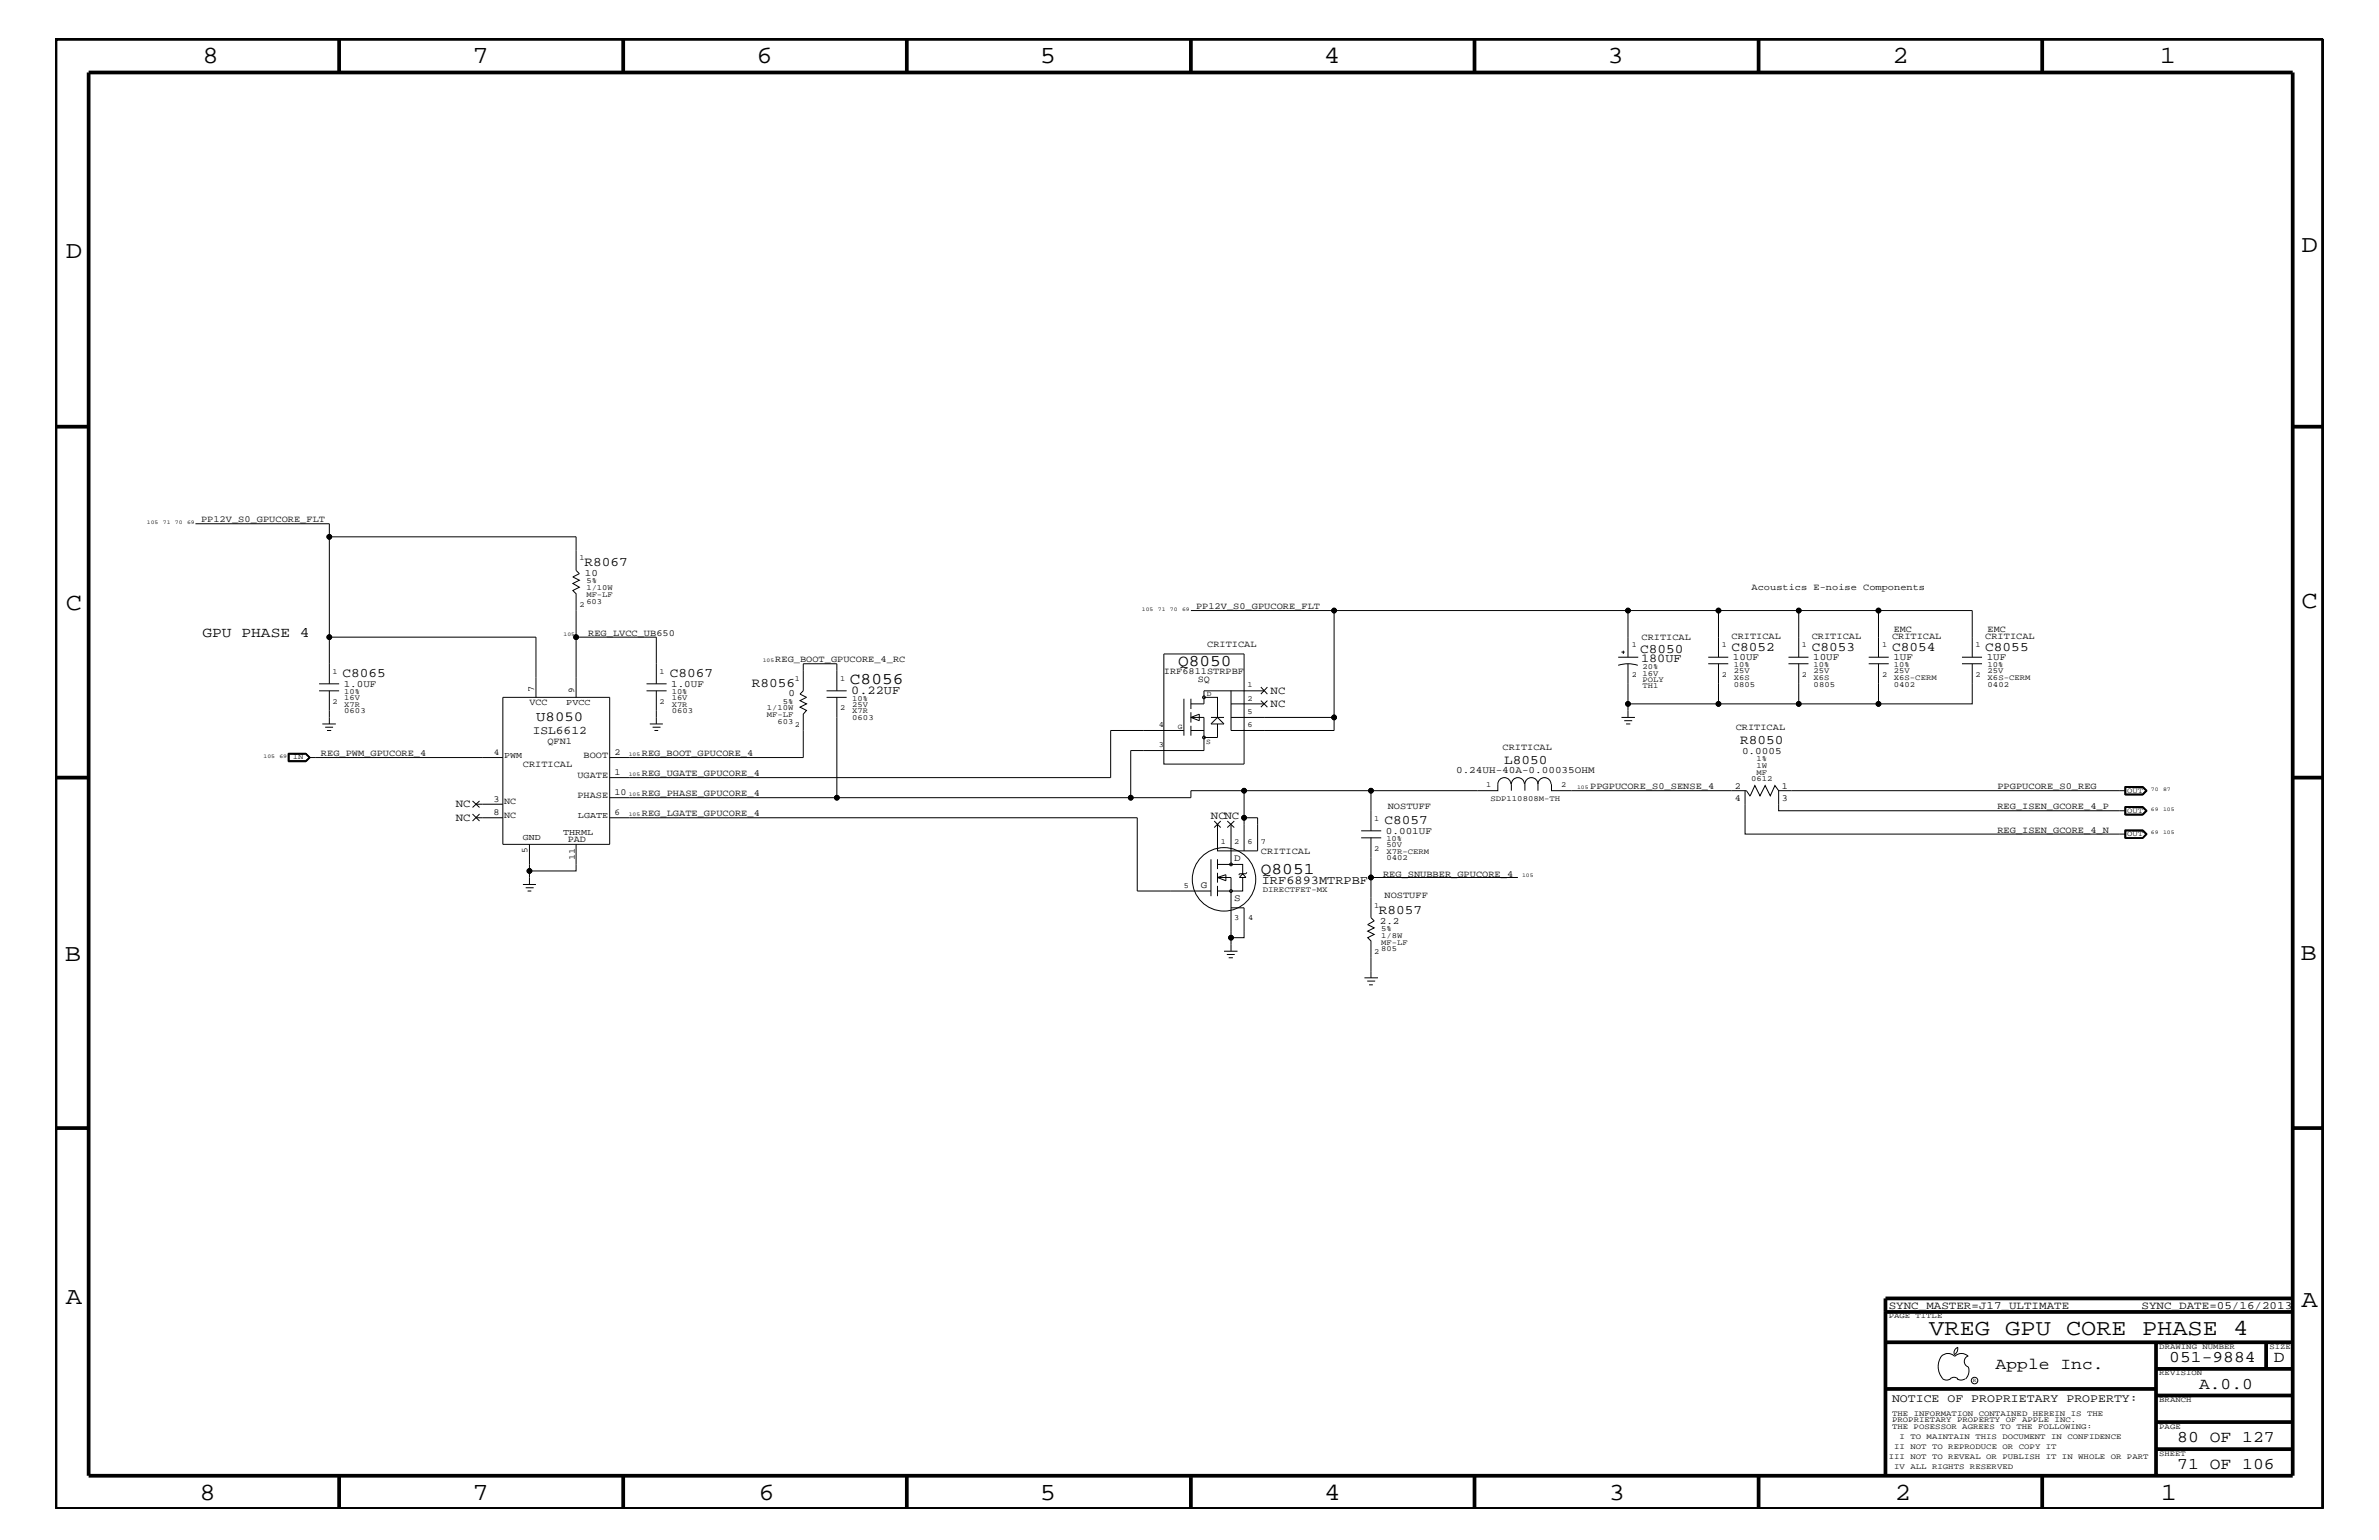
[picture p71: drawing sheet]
<svg xmlns="http://www.w3.org/2000/svg" width="432mm" height="279mm" viewBox="0 0 432 279" stroke-linecap="round" stroke-linejoin="round" font-family="sans-serif">
<defs><g id="words">
<g font-size="4.5">
<text x="36.7" y="11.5">8</text>
<text x="85.8" y="11.5">7</text>
<text x="137.3" y="11.5">6</text>
<text x="188.7" y="11.5">5</text>
<text x="240.3" y="11.5">4</text>
<text x="291.8" y="11.5">3</text>
<text x="343.5" y="11.5">2</text>
<text x="392" y="11.5">1</text>
<text x="11.9" y="46.8">D</text>
<text x="417.7" y="45.7">D</text>
<text x="11.9" y="110.6">C</text>
<text x="417.7" y="110.3">C</text>
<text x="11.8" y="174.3">B</text>
<text x="417.6" y="174.2">B</text>
<text x="11.9" y="236.7">A</text>
<text x="417.7" y="237.1">A</text>
<text x="36.2" y="272.1">8</text>
<text x="85.8" y="272.1">7</text>
<text x="137.7" y="272.1">6</text>
<text x="188.7" y="272.1">5</text>
<text x="240.4" y="272.1">4</text>
<text x="292" y="272.1">3</text>
<text x="343.9" y="272.1">2</text>
<text x="392.2" y="272.1">1</text>
</g>
<text font-size="4.1" x="350.2" y="242.3">VREG GPU CORE PHASE 4</text>
<g font-size="3">
<text x="154.3" y="124.1">C8056</text>
<text x="213.8" y="120.8">Q8050</text>
<text x="228.9" y="158.5">Q8051</text>
<text x="362.2" y="248.4">Apple Inc.</text>
<text x="393.7" y="247.1">051-9884</text>
<text x="399.2" y="252">A.0.0</text>
<text x="412.7" y="247.1">D</text>
<text x="395.2" y="261.6">80 OF 127</text>
<text x="395.2" y="266.6">71 OF 106</text>
</g>
<text font-size="2.6" x="36.7" y="115.6">GPU PHASE 4</text>
<text font-size="2.5" x="97.3" y="130.8">U8050</text>
<g font-size="2.4">
<text x="106.1" y="102.7">R8067</text>
<text x="297.7" y="118.4">C8050</text>
<text x="314.3" y="118.1">C8052</text>
<text x="328.8" y="118.1">C8053</text>
<text x="343.4" y="118.1">C8054</text>
<text x="360.3" y="118.1">C8055</text>
<text x="62.1" y="122.9">C8065</text>
<text x="121.6" y="122.9">C8067</text>
<text x="136.5" y="124.6">R8056</text>
<text x="315.8" y="135.1">R8050</text>
<text x="273" y="138.5">L8050</text>
<text x="251.3" y="149.5">C8057</text>
<text x="250.3" y="165.8">R8057</text>
</g>
<g font-size="2.2">
<text x="154.5" y="125.9">0.22UF</text>
<text x="297.9" y="120.1">180UF</text>
<text x="229" y="160.5">IRF6893MTRPBF</text>
</g>
<g font-size="2.1">
<text x="96.7" y="133.2">ISL6612</text>
<text x="343.4" y="254.4">NOTICE OF PROPRIETARY PROPERTY:</text>
</g>
<g font-size="2">
<text x="230.6" y="125.9">NC</text>
<text x="230.6" y="128.3">NC</text>
<text x="82.7" y="146.5">NC</text>
<text x="82.7" y="149">NC</text>
<text x="219.8" y="148.5">NCNC</text>
<text x="342.8" y="237.4">SYNC_MASTER=J17_ULTIMATE</text>
<text x="388.7" y="237.4">SYNC_DATE=05/16/2013</text>
</g>
<g font-size="1.8">
<text x="106.2" y="104.6">10</text>
<text x="314.5" y="119.8">10UF</text>
<text x="329.1" y="119.8">10UF</text>
<text x="343.7" y="119.8">1UF</text>
<text x="360.6" y="119.8">1UF</text>
<text x="62.4" y="124.7">1.0UF</text>
<text x="121.8" y="124.7">1.0UF</text>
<text x="143.1" y="126.4">0</text>
<text x="316.2" y="136.8">0.0005</text>
<text x="264.3" y="140.2">0.24UH-40A-0.00035OHM</text>
<text x="251.5" y="151.3">0.001UF</text>
<text x="217.9" y="161.1">G</text>
<text x="224" y="156.2">D</text>
<text x="224" y="163.5">S</text>
<text x="250.4" y="167.6">2.2</text>
</g>
<g font-size="1.7">
<text x="36.5" y="94.8">PP12V_S0_GPUCORE_FLT</text>
<text x="317.9" y="107.1">Acoustics E-noise Components</text>
<text x="217.1" y="110.5">PP12V_S0_GPUCORE_FLT</text>
<text x="106.8" y="115.3">REG_LVCC_UB650</text>
<text x="219.1" y="117.4">CRITICAL</text>
<text x="297.9" y="116.1">CRITICAL</text>
<text x="314.3" y="115.9">CRITICAL</text>
<text x="328.8" y="115.9">CRITICAL</text>
<text x="343.4" y="115.9">CRITICAL</text>
<text x="343.7" y="114.7">EMC</text>
<text x="360.3" y="115.9">CRITICAL</text>
<text x="360.8" y="114.7">EMC</text>
<text x="96.9" y="125.5" transform="rotate(-90 96.9 125.5)">7</text>
<text x="140.7" y="120.2">REG_BOOT_GPUCORE_4_RC</text>
<text x="211.2" y="122.3">IRF6811STRPBF</text>
<text x="217.4" y="123.7">SQ</text>
<text x="96.1" y="128">VCC</text>
<text x="58.3" y="137.2">REG_PWM_GPUCORE_4</text>
<text x="99.4" y="135">QFN1</text>
<text x="105.9" y="137.4">BOOT</text>
<text x="111.5" y="137">2</text>
<text x="116.5" y="137.2">REG_BOOT_GPUCORE_4</text>
<text x="272.7" y="136.1">CRITICAL</text>
<text x="315" y="132.5">CRITICAL</text>
<text x="94.9" y="139.2">CRITICAL</text>
<text x="104.8" y="141.1">UGATE</text>
<text x="111.5" y="140.7">1</text>
<text x="116.5" y="140.8">REG_UGATE_GPUCORE_4</text>
<text x="288.6" y="143.2">PPGPUCORE_S0_SENSE_4</text>
<text x="314.9" y="143.1">2</text>
<text x="323.4" y="143.1">1</text>
<text x="362.5" y="143.2">PPGPUCORE_S0_REG</text>
<text x="89.6" y="145.6">3</text>
<text x="89.6" y="147.9">8</text>
<text x="91.5" y="145.9">NC</text>
<text x="91.5" y="148.4">NC</text>
<text x="104.8" y="144.7">PHASE</text>
<text x="111.5" y="144.3">10</text>
<text x="116.5" y="148.1">REG_LGATE_GPUCORE_4</text>
<text x="116.5" y="144.5">REG_PHASE_GPUCORE_4</text>
<text x="251.9" y="146.8">NOSTUFF</text>
<text x="314.9" y="145.4">4</text>
<text x="323.4" y="145.4">3</text>
<text x="362.5" y="146.8">REG_ISEN_GCORE_4_P</text>
<text x="103" y="152.9">PAD</text>
<text x="228.9" y="155">CRITICAL</text>
<text x="362.5" y="151.1">REG_ISEN_GCORE_4_N</text>
<text x="251" y="159">REG_SNUBBER_GPUCORE_4</text>
<text x="251.3" y="162.8">NOSTUFF</text>
</g>
<g font-size="1.6">
<text x="104.2" y="125.7" transform="rotate(-90 104.2 125.7)">9</text>
<text x="102.8" y="128">PVCC</text>
<text x="89.7" y="137">4</text>
<text x="91.5" y="137.4">PWM</text>
<text x="104.9" y="148.4">LGATE</text>
<text x="111.5" y="147.9">6</text>
<text x="94.9" y="152.3">GND</text>
<text x="95.8" y="154.7" transform="rotate(-90 95.8 154.7)">5</text>
<text x="102.2" y="151.5">THRML</text>
<text x="104.3" y="156" transform="rotate(-90 104.3 156)">11</text>
</g>
<g font-size="1.4">
<text x="105.2" y="101.6">1</text>
<text x="106.4" y="105.9">5%</text>
<text x="106.4" y="107.1">1/10W</text>
<text x="105.2" y="110.2">2</text>
<text x="106.4" y="108.3">MF-LF</text>
<text x="106.4" y="109.5">603</text>
<text x="296.2" y="117.4">1</text>
<text x="312.5" y="117.4">1</text>
<text x="327.1" y="117.4">1</text>
<text x="341.6" y="117.4">1</text>
<text x="358.6" y="117.4">1</text>
<text x="60.4" y="122.3">1</text>
<text x="62.5" y="125.9">10%</text>
<text x="119.7" y="122.3">1</text>
<text x="121.9" y="125.9">10%</text>
<text x="144.3" y="123.5">1</text>
<text x="152.5" y="123.5">1</text>
<text x="226.4" y="124.7">1</text>
<text x="296.2" y="122.9">2</text>
<text x="298.1" y="123.7">POLY</text>
<text x="298.1" y="121.4">20%</text>
<text x="298.1" y="122.6">16V</text>
<text x="298.1" y="124.9">TH1</text>
<text x="312.5" y="122.9">2</text>
<text x="314.7" y="122.1">25V</text>
<text x="314.7" y="123.4">X6S</text>
<text x="314.7" y="121">10%</text>
<text x="314.7" y="124.6">0805</text>
<text x="327.1" y="122.9">2</text>
<text x="329.2" y="122.1">25V</text>
<text x="329.2" y="123.4">X6S</text>
<text x="329.2" y="121">10%</text>
<text x="329.2" y="124.6">0805</text>
<text x="341.6" y="122.9">2</text>
<text x="343.7" y="122.1">25V</text>
<text x="343.7" y="124.6">0402</text>
<text x="343.7" y="121">10%</text>
<text x="343.7" y="123.4">X6S-CERM</text>
<text x="358.6" y="122.9">2</text>
<text x="360.8" y="122.1">25V</text>
<text x="360.8" y="124.6">0402</text>
<text x="360.8" y="121">10%</text>
<text x="360.8" y="123.4">X6S-CERM</text>
<text x="60.4" y="127.7">2</text>
<text x="62.5" y="128.2">X7R</text>
<text x="62.5" y="127">16V</text>
<text x="62.5" y="129.4">0603</text>
<text x="119.7" y="127.7">2</text>
<text x="121.9" y="129.4">0603</text>
<text x="121.9" y="127">16V</text>
<text x="121.9" y="128.2">X7R</text>
<text x="139.2" y="128.9">1/10W</text>
<text x="139.2" y="130.2">MF-LF</text>
<text x="141.1" y="131.3">603</text>
<text x="142.1" y="127.7">5%</text>
<text x="144.3" y="131.9">2</text>
<text x="152.5" y="128.9">2</text>
<text x="154.7" y="128.2">25V</text>
<text x="154.7" y="129.4">X7R</text>
<text x="154.7" y="127.1">10%</text>
<text x="154.7" y="130.7">0603</text>
<text x="210.3" y="131.9">4</text>
<text x="219" y="126.3">D</text>
<text x="226.4" y="127.1">2</text>
<text x="226.4" y="129.6">5</text>
<text x="226.4" y="131.9">6</text>
<text x="53.2" y="137.8">IN</text>
<text x="210.3" y="135.6">3</text>
<text x="213.8" y="132.2">G</text>
<text x="218.9" y="135">S</text>
<text x="269.7" y="142.9">1</text>
<text x="283.4" y="142.9">2</text>
<text x="317.8" y="141.8">0612</text>
<text x="318.8" y="140.6">MF</text>
<text x="318.8" y="138.1">1%</text>
<text x="318.8" y="139.4">1W</text>
<text x="386.1" y="143.9">OUT</text>
<text x="249.4" y="149">1</text>
<text x="270.5" y="145.4">SDP110808M-TH</text>
<text x="386.1" y="147.5">OUT</text>
<text x="221.6" y="153.2">1</text>
<text x="224" y="153.2">2</text>
<text x="226.4" y="153.2">6</text>
<text x="228.9" y="153.2">7</text>
<text x="249.4" y="154.4">2</text>
<text x="251.6" y="154.9">X7R-CERM</text>
<text x="251.6" y="153.7">50V</text>
<text x="251.6" y="152.6">10%</text>
<text x="386.1" y="151.8">OUT</text>
<text x="214.9" y="161.1">5</text>
<text x="229.2" y="161.9">DIRECTFET-MX</text>
<text x="251.6" y="156.1">0402</text>
<text x="224" y="166.9">3</text>
<text x="226.6" y="166.9">4</text>
<text x="249.4" y="164.7">1</text>
<text x="249.4" y="173.2">2</text>
<text x="250.7" y="168.9">5%</text>
<text x="250.7" y="170.1">1/8W</text>
<text x="250.7" y="171.4">MF-LF</text>
<text x="250.7" y="172.6">805</text>
<text x="342.8" y="239.2">PAGE TITLE</text>
<text x="391.9" y="244.7">DRAWING NUMBER</text>
<text x="411.9" y="244.7">SIZE</text>
<text x="391.9" y="249.5">REVISION</text>
<text x="343.4" y="256.8">THE INFORMATION CONTAINED HEREIN IS THE</text>
<text x="391.9" y="254.4">BRANCH</text>
<text x="343.4" y="258">PROPRIETARY PROPERTY OF APPLE INC.</text>
<text x="343.4" y="259.3">THE POSESSOR AGREES TO THE FOLLOWING:</text>
<text x="343.8" y="262.9">II NOT TO REPRODUCE OR COPY IT</text>
<text x="344.8" y="261.1">I TO MAINTAIN THIS DOCUMENT IN CONFIDENCE</text>
<text x="391.9" y="259.3">PAGE</text>
<text x="342.8" y="264.7">III NOT TO REVEAL OR PUBLISH IT IN WHOLE OR PART</text>
<text x="343.8" y="266.6">IV ALL RIGHTS RESERVED</text>
<text x="391.9" y="264.1">SHEET</text>
</g>
<g font-size="1">
<text x="26.7" y="95">105</text>
<text x="29.5" y="95">71</text>
<text x="31.7" y="95">70</text>
<text x="34" y="95">69</text>
<text x="207.3" y="110.8">105</text>
<text x="210.1" y="110.8">71</text>
<text x="212.3" y="110.8">70</text>
<text x="214.5" y="110.8">69</text>
<text x="102.3" y="115.3">105</text>
<text x="138.4" y="120.2">105</text>
<text x="47.8" y="137.4">105</text>
<text x="50.7" y="137.4">69</text>
<text x="114.1" y="137.2">105</text>
<text x="114.1" y="140.8">105</text>
<text x="286.3" y="143.2">105</text>
<text x="390.4" y="143.5">70</text>
<text x="392.6" y="143.5">87</text>
<text x="114.1" y="144.5">105</text>
<text x="114.1" y="148.1">105</text>
<text x="390.4" y="147.1">69</text>
<text x="392.6" y="147.1">105</text>
<text x="390.4" y="151.3">69</text>
<text x="392.6" y="151.3">105</text>
<text x="276.3" y="159.2">105</text>
<text x="358.1" y="250.7">R</text>
</g>
</g></defs>
<g fill="none" stroke="#000" stroke-width=".18">
<path d="M35.5 95h24.3v2.4h44.8v6.1l.6 .6-1.2 .6 1.2 .6-1.2 .6 1.2 .6-1.2 .6 .6 .6v18.8M59.8 97.4v26.7M59.8 115.6h37.5v10.9M104.6 115.6h14.5v8.5M211.2 118.6h14.6v20h-14.6zM216.2 110.8h95.7M242.1 110.8v19.4h-18.7M293.7 119.2h3.6M294.3 118.3h.6M294.6 118.1v.5M295.5 110.8v8.4M310 119.2h3.7"/>
<path d="M324.6 119.2h3.7M326.5 110.8h-14.6v8.4M339.2 119.2h3.6M341 119.2v-8.4h17v8.4M341 110.8h-14.5v8.4M356.1 119.2h3.6M52.3 136.7h3.2l.8 .7-.8 .8h-3.2zM52.4 136.8h3.1l.6 .6-.6 .6h-3.1zM55.5 136.7l.7 .7-.7 .7h-3.2M56.1 137.4l-.6 .6M56.1 137.4l-.6-.6h-3v1.2M56.1 137.4h35.2"/>
<path d="M57.9 125.3h3.7M57.9 124.1h3.7M58.5 131.3h2.5M59 131.9h1.5M59.4 132.5h.7M59.8 125.3v6M91.3 126.5h19.4v26.7h-19.4zM117.3 125.3h3.7M117.3 124.1h3.7M117.9 131.3h2.4M118.4 131.9h1.5M118.8 132.5h.7"/>
<path d="M119.1 125.3v6M150 125.3h3.7M150 126.5h3.7M151.9 125.3v-4.9h-6.1v4.9l-.6 .6 1.2 .6-1.2 .6 1.2 .6-1.2 .6 1.2 .6-.6 .7v7.8h-35.1M151.9 126.5v18.2h53.3M214.9 132.5h-13.3v8.6h-90.9M214.9 126.8v6.7M216.2 132.5h2.3M216.2 130.2h2.3v6h-13.3v8.5M216.2 126.8v1.8M216.2 129.2v1.9M216.2 131.7v1.8"/>
<path d="M216.2 130.2l1.5-.6v1.2zM218.5 126.5h2.5v3.7l1.2 1.1h-2.4l1.2-1.1M219.8 130.2h2.4M221 131.3v2.5h-2.5M223.4 125.3v7.2h18.7v-2.3M223.4 127.7h6M228.9 127.1l1.1 1.2M228.9 124.7l1.1 1.2M229.4 125.3h-10.9v2.4h-2.3M230 127.1l-1.1 1.2M230 124.7l-1.1 1.2M293.7 120.7a5.7 5.7 0 0 1 3.6 0"/>
<path d="M294.3 130.2h2.5M294.8 130.8h1.4M295.1 131.3h.8M295.5 120.4v7.3h16.4v-7.3M295.5 127.7v2.5M310 120.4h3.7M324.6 120.4h3.7M326.5 120.4v7.3h-14.6M339.2 120.4h3.6M341 120.4v7.3h-14.5M356.1 120.4h3.6M358 120.4v7.3h-17"/>
<path d="M85.8 145.3l1.2 1.2M85.8 147.7l1.2 1.3M86.4 148.4h4.9M86.4 145.9h4.9M87 145.3l-1.2 1.2M87 147.7l-1.2 1.3M96.1 153.2v4.8h8.5v-4.8M96.1 158v2.5M110.7 148.4h95.7v13.3h13.4M110.7 144.7h41.2M219.8 155.9v6.7M220.4 149l1.2 1.1"/>
<path d="M221 149.5v4.9h7.3v-6h-2.5v6M221 156.8h4.6v1.7M221 159.2h2.4v10.9h2.4v-5.4h-2.4M221 155.9v1.8M221 158.4v1.7M221 159.2l1.5-.5v1.1zM221.6 149l-1.2 1.1M222.8 149l1.2 1.1M223.4 149.5v7.3M224 149l-1.2 1.1M225.6 158.5l.5 .7h-1.1zM225.6 159.2v2.5h-4.6"/>
<path d="M225.8 143.5v4.9M226.3 158.3l-.2 .2h-1.1l-.1 .3M247.1 152h3.6M247.1 150.7h3.6M248.8 152v14.5l.6 .6-1.2 .7 1.2 .5-1.2 .6 1.2 .6-1.2 .6 .6 .6v6.7M248.8 143.5v7.2M248.8 159.2h26.7M274.2 142.3a1.19 1.19 0 0 0-1.1-1.2 1.19 1.19 0 0 0-1.2 1.2v1.2h-55.7v1.2h-11M276.7 142.3a1.19 1.19 0 0 0-1.2-1.2 1.19 1.19 0 0 0-1.2 1.2v1.2M279.1 142.3a1.19 1.19 0 0 0-1.1-1.2 1.19 1.19 0 0 0-1.2 1.2v1.2M279.1 142.3a1.19 1.19 0 0 1 1.2-1.2 1.19 1.19 0 0 1 1.2 1.2M279.1 142.3v1.2"/>
<path d="M281.6 142.3v1.2h35.4l.7 1M316.7 143.5v7.8h69.1M322.8 143.5v3.6h63M385.7 142.7h3.3l.7 .8-.7 .7h-3.3zM385.7 146.3h3.3l.7 .8-.7 .8h-3.3zM385.7 150.6h3.3l.7 .7-.7 .8h-3.3zM385.7 152.1v-1.4h3.3l.6 .6-.6 .8M385.7 144.2v-1.4h3.3l.6 .7-.6 .7M385.7 147.9v-1.5h3.3l.6 .7-.6 .8M385.8 143.5h-63l-.6-1-.9 1.9-.9-1.9-1 1.9-.9-1.9-.8 1.9M385.8 142.9h3.1l.7 .6-.7 .6h-3.1zM385.8 146.5h3.1l.7 .6-.7 .7h-3.1z"/>
<path d="M388.9 150.7h-3.1v1.3h3.1M388.9 150.7l.7 .6-.7 .7M388.9 150.7l.6 .6-.6 .7M388.9 146.5l.6 .6-.6 .6h-3.1M388.9 142.9l.6 .6-.6 .5h-3.1M94.9 160.5h2.4M95.4 161.1h1.5M95.8 161.7h.6M221 160.7v1.9M222.2 172.6h2.4M222.7 173.2h1.4M223 173.8h.8"/>
<path d="M223.4 170.1v2.5M247.7 177.4h2.4M248.2 178h1.4M248.5 178.7h.7M352.3 246.1a1.72 1.72 0 0 1 2.5 0 1.69 1.69 0 0 1 2.4 0M352.4 246a3.2 3.2 0 0 0 .4 4.3l.8 .1 .4-.2M354 250.2l.7-.3 .7 .3M355.2 250.2l.7 .2 .7-.2M355.3 244.4v.3a1.18 1.18 0 0 1-.6 1.1M355.4 244.4a.99 .99 0 0 0-.6 1.4M357.2 246a1.04 1.04 0 0 0-.7 1 1.04 1.04 0 0 0 .7 1M357.3 248l.1 .7a2.11 2.11 0 0 1-.6 1.5"/>
<circle cx="59.8" cy="97.4" r=".42"/>
<circle cx="59.8" cy="115.6" r=".42"/>
<circle cx="104.6" cy="115.6" r=".42"/>
<circle cx="242.1" cy="110.8" r=".42"/>
<circle cx="295.5" cy="110.8" r=".42"/>
<circle cx="311.9" cy="110.8" r=".42"/>
<circle cx="326.5" cy="110.8" r=".42"/>
<circle cx="341" cy="110.8" r=".42"/>
<circle cx="218.5" cy="126.5" r=".25"/>
<circle cx="218.5" cy="133.8" r=".25"/>
<circle cx="242.1" cy="130.2" r=".42"/>
<circle cx="295.5" cy="127.7" r=".42"/>
<circle cx="311.9" cy="127.7" r=".42"/>
<circle cx="326.5" cy="127.7" r=".42"/>
<circle cx="341" cy="127.7" r=".42"/>
<circle cx="96.1" cy="158" r=".42"/>
<circle cx="151.9" cy="144.7" r=".42"/>
<circle cx="205.2" cy="144.7" r=".42"/>
<circle cx="222.2" cy="159.5" r="5.8"/>
<circle cx="223.4" cy="156.8" r=".25"/>
<circle cx="225.8" cy="148.4" r=".42"/>
<circle cx="225.8" cy="143.5" r=".42"/>
<circle cx="248.8" cy="143.5" r=".42"/>
<circle cx="248.8" cy="159.2" r=".42"/>
<circle cx="223.4" cy="170.1" r=".42"/>
<circle cx="223.4" cy="161.7" r=".25"/>
<circle cx="358.4" cy="250.5" r=".59"/>
</g>
<g fill="none" stroke="#000" stroke-width=".68" stroke-linecap="butt">
<path d="M10.1 7.1h411.5v266.7h-411.5zM16.1 13.2h400v254.5h-400zM61.6 7.1v6.1M113.1 7.1v6.1M164.6 7.1v6.1M216.2 7.1v6.1M267.6 7.1v6.1M319.2 7.1v6.1M370.7 7.1v6.1M10.1 77.4h6M416.1 77.4h5.5M10.1 141.1h6"/>
<path d="M416.1 141.1h5.5M10.1 204.7h6M416.1 204.7h5.5M342.2 238h73.9M416.1 235.6h-73.9v32.1M342.2 243.5h73.9M342.2 252h49.1M391.3 248.4h24.8M391.3 243.5v24.2M391.3 258h24.8M391.3 253.2h24.8M411.3 243.5v4.9"/>
<path d="M61.6 267.7v6.1M113.1 267.7v6.1M164.6 267.7v6.1M216.2 268v5.8M267.6 267.7v6.1M319.2 267.7v6.1M370.7 267.7v6.1M391.3 262.9h24.8"/>
</g>
<g fill="#000">
<circle cx="59.8" cy="97.4" r=".42"/>
<circle cx="59.8" cy="115.6" r=".42"/>
<circle cx="104.6" cy="115.6" r=".42"/>
<circle cx="242.1" cy="110.8" r=".42"/>
<circle cx="295.5" cy="110.8" r=".42"/>
<circle cx="311.9" cy="110.8" r=".42"/>
<circle cx="326.5" cy="110.8" r=".42"/>
<circle cx="341" cy="110.8" r=".42"/>
<circle cx="242.1" cy="130.2" r=".42"/>
<circle cx="295.5" cy="127.7" r=".42"/>
<circle cx="311.9" cy="127.7" r=".42"/>
<circle cx="326.5" cy="127.7" r=".42"/>
<circle cx="341" cy="127.7" r=".42"/>
<circle cx="96.1" cy="158" r=".42"/>
<circle cx="151.9" cy="144.7" r=".42"/>
<circle cx="205.2" cy="144.7" r=".42"/>
<circle cx="225.8" cy="148.4" r=".42"/>
<circle cx="225.8" cy="143.5" r=".42"/>
<circle cx="248.8" cy="143.5" r=".42"/>
<circle cx="248.8" cy="159.2" r=".42"/>
<circle cx="223.4" cy="170.1" r=".42"/>
</g>
<use href="#words"/>
</svg>
